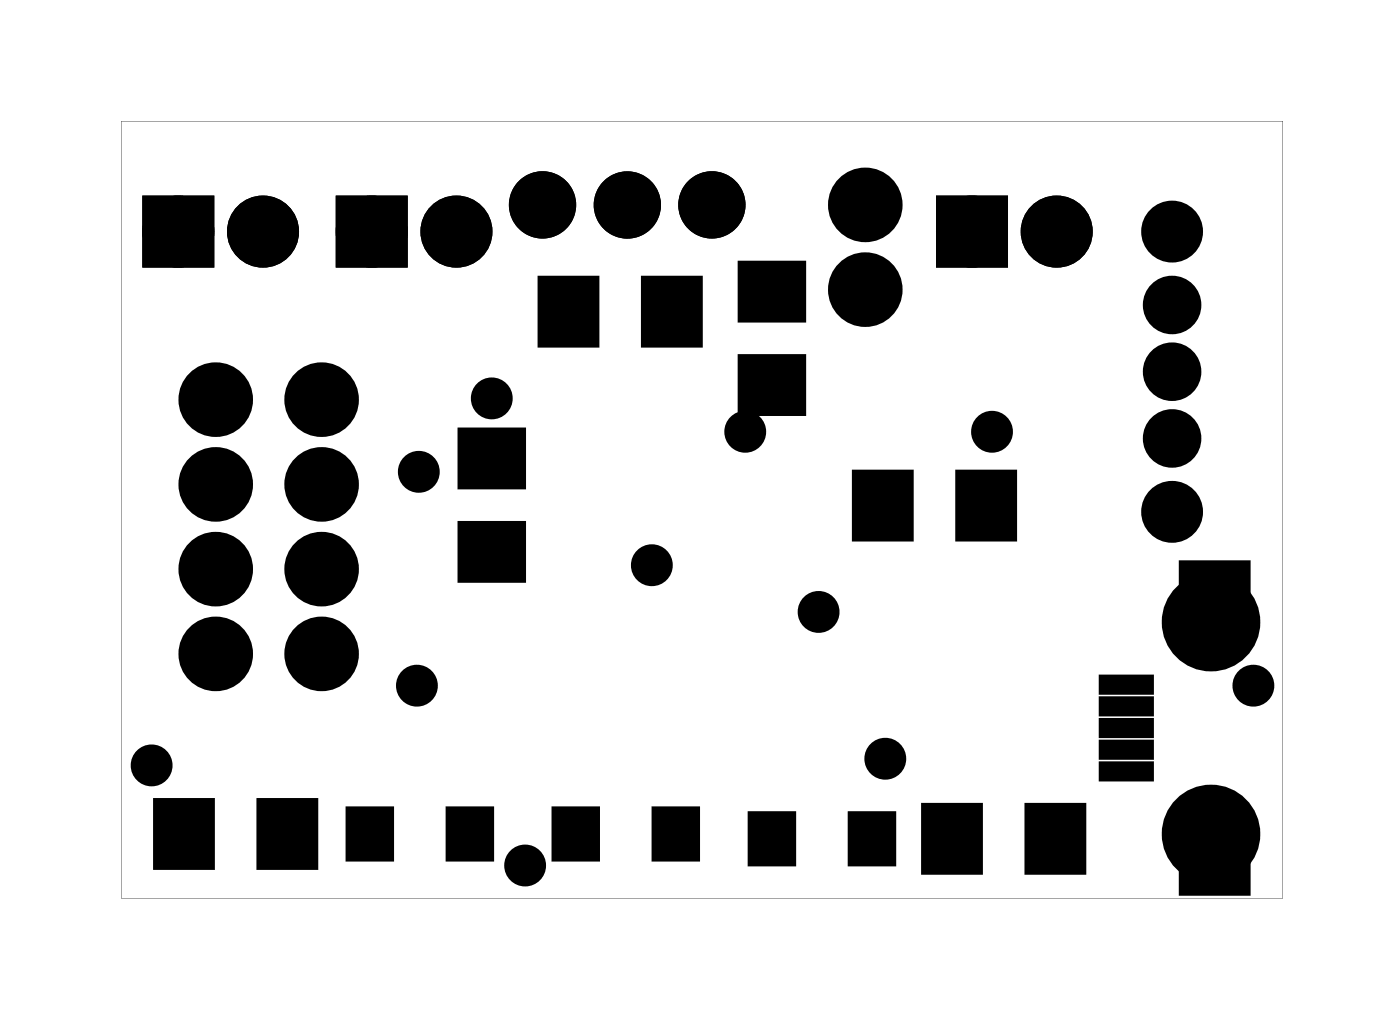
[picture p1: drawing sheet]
<svg xmlns="http://www.w3.org/2000/svg" width="42mm" height="31mm" viewBox="0 0 42 31" stroke-linecap="round" stroke-linejoin="round" font-family="sans-serif">
<g fill="#000">
<path d="M4.6 6.2h1.4v1.4h-1.4zM10.4 6.2h1.4v1.4h-1.4zM13.8 12.9h1.8v1.6h-1.8zM13.8 15.7h1.8v1.6h-1.8zM16.2 8.4h1.6v1.9h-1.6zM19.3 8.4h1.6v1.9h-1.6zM22.2 7.9h1.8v1.6h-1.8zM22.2 10.7h1.8v1.6h-1.8zM25.7 14.2h1.6v1.9h-1.6zM28.4 6.2h1.4v1.4h-1.4zM28.8 14.2h1.6v1.9h-1.6zM35.5 16.9h1.9v1.8h-1.9z"/>
<path d="M4.7 24h1.6v1.9h-1.6zM7.8 24h1.6v1.9h-1.6zM10.5 24.3h1.2v1.4h-1.2zM13.5 24.3h1.2v1.4h-1.2zM16.7 24.3h1.2v1.4h-1.2zM19.7 24.3h1.2v1.4h-1.2zM22.5 24.4h1.2v1.4h-1.2zM25.5 24.4h1.2v1.4h-1.2zM27.7 24.2h1.6v1.9h-1.6zM30.8 24.2h1.6v1.9h-1.6zM33.1 22.9h1.4v.4h-1.4zM33.1 20.3h1.4v.4h-1.4z"/>
<path d="M33.1 22.3h1.4v.3h-1.4zM33.1 21.6h1.4v.4h-1.4zM33.1 21h1.4v.3h-1.4zM35.5 24.9h1.9v1.8h-1.9z"/>
<path d="M3.6 3.6v23.3h34.9v-23.3zM3.6 3.6h34.9v23.3h-34.9z"/>
</g>
<g fill="none" stroke="#000" stroke-width=".25">
<path d="M13.8 12.9h1.8v1.6h-1.8zM13.8 15.7h1.8v1.6h-1.8zM16.2 8.4h1.6v1.9h-1.6zM19.3 8.4h1.6v1.9h-1.6zM22.2 7.9h1.8v1.6h-1.8zM22.2 10.7h1.8v1.6h-1.8zM25.7 14.2h1.6v1.9h-1.6zM28.8 14.2h1.6v1.9h-1.6zM35.5 16.9h1.9v1.8h-1.9zM4.7 24h1.6v1.9h-1.6zM7.8 24h1.6v1.9h-1.6zM10.5 24.3h1.2v1.4h-1.2z"/>
<path d="M13.5 24.3h1.2v1.4h-1.2zM16.7 24.3h1.2v1.4h-1.2zM19.7 24.3h1.2v1.4h-1.2zM22.5 24.4h1.2v1.4h-1.2zM25.5 24.4h1.2v1.4h-1.2zM27.7 24.2h1.6v1.9h-1.6zM30.8 24.2h1.6v1.9h-1.6zM33.1 22.9h1.4v.4h-1.4zM33.1 20.3h1.4v.4h-1.4zM33.1 22.3h1.4v.3h-1.4zM33.1 21.6h1.4v.4h-1.4zM33.1 21h1.4v.3h-1.4z"/>
<path d="M35.5 24.9h1.9v1.8h-1.9z"/>
</g>
<g fill="#000">
<circle cx="5.3" cy="6.9" r=".7"/>
<circle cx="6.5" cy="14.5" r=".74"/>
<circle cx="6.5" cy="19.6" r=".74"/>
<circle cx="6.5" cy="17.1" r=".74"/>
<circle cx="6.5" cy="12" r=".74"/>
<circle cx="7.9" cy="6.9" r=".7"/>
<circle cx="9.6" cy="14.5" r=".74"/>
<circle cx="9.6" cy="17.1" r=".74"/>
<circle cx="9.6" cy="19.6" r=".74"/>
<circle cx="9.6" cy="12" r=".74"/>
<circle cx="11.1" cy="6.9" r=".7"/>
<circle cx="12.6" cy="14.1" r=".35"/>
<circle cx="13.7" cy="6.9" r=".7"/>
<circle cx="14.7" cy="11.9" r=".35"/>
<circle cx="16.3" cy="6.1" r=".64"/>
<circle cx="18.8" cy="6.1" r=".64"/>
<circle cx="19.5" cy="16.9" r=".35"/>
<circle cx="21.3" cy="6.1" r=".64"/>
<circle cx="22.3" cy="12.9" r=".35"/>
<circle cx="24.5" cy="18.3" r=".35"/>
<circle cx="25.9" cy="6.1" r=".74"/>
<circle cx="25.9" cy="8.7" r=".74"/>
<circle cx="29.1" cy="6.9" r=".7"/>
<circle cx="29.7" cy="12.9" r=".35"/>
<circle cx="31.7" cy="6.9" r=".7"/>
<circle cx="35.1" cy="15.3" r=".65"/>
<circle cx="35.1" cy="6.9" r=".65"/>
<circle cx="35.1" cy="13.1" r=".55"/>
<circle cx="35.1" cy="9.1" r=".55"/>
<circle cx="35.1" cy="11.1" r=".55"/>
<circle cx="36.3" cy="18.6" r=".95"/>
<circle cx="4.5" cy="22.9" r=".35"/>
<circle cx="12.5" cy="20.6" r=".35"/>
<circle cx="15.7" cy="25.9" r=".35"/>
<circle cx="26.5" cy="22.7" r=".35"/>
<circle cx="36.3" cy="25" r=".95"/>
<circle cx="37.6" cy="20.6" r=".35"/>
</g>
<g fill="none" stroke="#000" stroke-width=".55">
<circle cx="12.6" cy="14.1" r=".35"/>
<circle cx="14.7" cy="11.9" r=".35"/>
<circle cx="19.5" cy="16.9" r=".35"/>
<circle cx="22.3" cy="12.9" r=".35"/>
<circle cx="24.5" cy="18.3" r=".35"/>
<circle cx="29.7" cy="12.9" r=".35"/>
<circle cx="35.1" cy="6.9" r=".65"/>
<circle cx="35.1" cy="15.3" r=".65"/>
<circle cx="4.5" cy="22.9" r=".35"/>
<circle cx="12.5" cy="20.6" r=".35"/>
<circle cx="15.7" cy="25.9" r=".35"/>
<circle cx="26.5" cy="22.7" r=".35"/>
<circle cx="37.6" cy="20.6" r=".35"/>
</g>
<g fill="none" stroke="#000" stroke-width=".75">
<circle cx="16.3" cy="6.1" r=".64"/>
<circle cx="18.8" cy="6.1" r=".64"/>
<circle cx="21.3" cy="6.1" r=".64"/>
</g>
<g fill="none" stroke="#000" stroke-width=".65" stroke-linecap="butt">
<circle cx="35.1" cy="9.1" r=".55"/>
<circle cx="35.1" cy="13.1" r=".55"/>
<circle cx="35.1" cy="11.1" r=".55"/>
</g>
<g fill="none" stroke="#000" stroke-width="1.1" stroke-linecap="butt">
<circle cx="36.3" cy="18.6" r=".95"/>
<circle cx="36.3" cy="25" r=".95"/>
</g>
<g fill="none" stroke="#000" stroke-width=".76" stroke-linecap="butt">
<path d="M4.6 6.2h1.4v1.4h-1.4zM10.4 6.2h1.4v1.4h-1.4zM28.4 6.2h1.4v1.4h-1.4z"/>
<circle cx="5.3" cy="6.9" r=".7"/>
<circle cx="6.5" cy="17.1" r=".74"/>
<circle cx="6.5" cy="19.6" r=".74"/>
<circle cx="6.5" cy="12" r=".74"/>
<circle cx="6.5" cy="14.5" r=".74"/>
<circle cx="7.9" cy="6.9" r=".7"/>
<circle cx="9.6" cy="17.1" r=".74"/>
<circle cx="9.6" cy="19.6" r=".74"/>
<circle cx="9.6" cy="12" r=".74"/>
<circle cx="9.6" cy="14.5" r=".74"/>
<circle cx="11.1" cy="6.9" r=".7"/>
<circle cx="13.7" cy="6.9" r=".7"/>
<circle cx="25.9" cy="6.1" r=".74"/>
<circle cx="25.9" cy="8.7" r=".74"/>
<circle cx="29.1" cy="6.9" r=".7"/>
<circle cx="31.7" cy="6.9" r=".7"/>
</g>
</svg>
